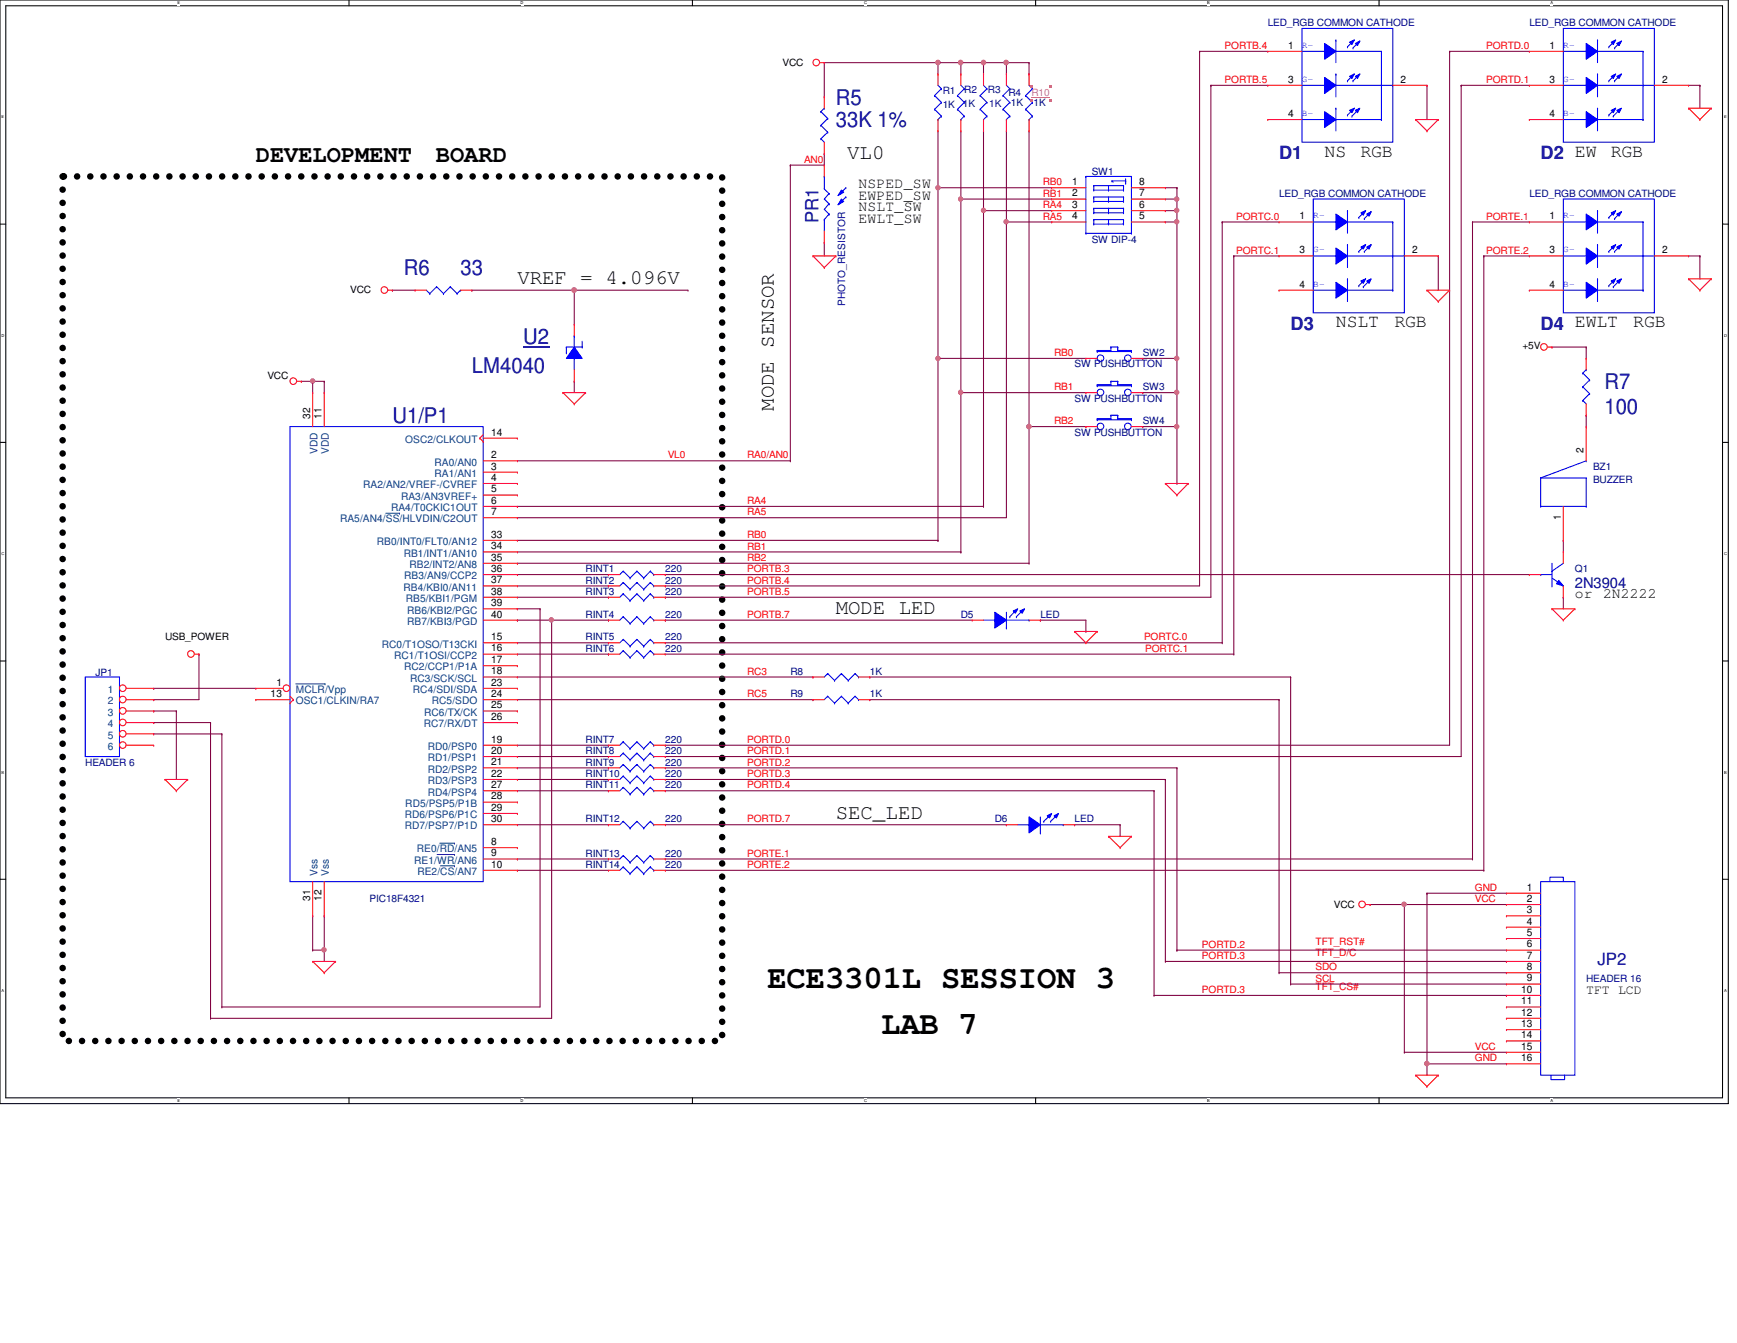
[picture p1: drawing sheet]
<svg xmlns="http://www.w3.org/2000/svg" width="279mm" height="216mm" viewBox="0 0 279 216" stroke-linecap="round" stroke-linejoin="round" font-family="sans-serif">
<defs><g id="words">
<g font-size="5.2">
<text x="123.4" y="158.9">ECE3301L SESSION 3</text>
<text x="141.7" y="166.2">LAB 7</text>
</g>
<g font-size="3.8">
<text x="41.1" y="26.1">DEVELOPMENT</text>
<text x="70.1" y="26.1">BOARD</text>
</g>
<g font-size="3.5" fill="#000080">
<text x="134.5" y="16.8">R5</text>
<text x="134.5" y="20.5">33K 1%</text>
<text x="64.9" y="44.2">R6</text>
<text x="74.1" y="44.2">33</text>
<text x="75.9" y="60">LM4040</text>
<text x="84.2" y="55.2">U2</text>
<text x="258.1" y="62.5">R7</text>
<text x="63.1" y="68">U1/P1</text>
<text x="258.1" y="66.5">100</text>
</g>
<g font-size="3.3">
<text x="136.3" y="25.5">VL0</text>
<text x="83.2" y="45.7">VREF = 4.096V</text>
<text x="124.5" y="66" transform="rotate(-90 124.5 66)">MODE SENSOR</text>
<text x="134.5" y="98.7">MODE LED</text>
<text x="134.5" y="131.6">SEC_LED</text>
</g>
<g font-size="2.9" fill="#000080">
<text x="205.7" y="25.6">D1</text>
<text x="247.8" y="25.6">D2 EW</text>
<text x="131.7" y="35.9" transform="rotate(-90 131.7 35.9)">PR1</text>
<text x="207.6" y="53">D3</text>
<text x="247.8" y="53">D4 EWLT</text>
</g>
<g font-size="2.9">
<text x="213.1" y="25.2">NS</text>
<text x="218.8" y="25.2">RGB</text>
<text x="259.1" y="25.2">RGB</text>
<text x="214.9" y="52.6">NSLT</text>
<text x="224.3" y="52.6">RGB</text>
<text x="262.7" y="52.6">RGB</text>
</g>
<text font-size="2.7" fill="#000080" x="257" y="155.2">JP2</text>
<g font-size="2.4">
<text x="138.1" y="33.9">NSLT_SW</text>
<text x="138.1" y="35.8">EWLT_SW</text>
<text x="138.1" y="30.3">NSPED_SW</text>
<text x="138.1" y="32.1">EWPED_SW</text>
<text x="253.3" y="96.1">or</text>
<text x="257.9" y="96.1">2N2222</text>
</g>
<text font-size="2.4" fill="#000080" x="253.3" y="94.6">2N3904</text>
<text font-size="2.1" x="255.1" y="159.9">TFT LCD</text>
<g font-size="1.7">
<text x="207.2" y="7.8">1</text>
<text x="249.3" y="7.8">1</text>
<text x="207.2" y="13.3">3</text>
<text x="225.3" y="13.3">2</text>
<text x="249.3" y="13.3">3</text>
<text x="267.4" y="13.3">2</text>
<text x="207.2" y="18.8">4</text>
<text x="249.3" y="18.8">4</text>
<text x="172.5" y="29.8">1</text>
<text x="183.3" y="29.8">8</text>
<text x="172.5" y="31.6">2</text>
<text x="172.5" y="33.4">3</text>
<text x="172.5" y="35.3">4</text>
<text x="183.3" y="31.6">7</text>
<text x="183.3" y="33.4">6</text>
<text x="183.3" y="35.3">5</text>
<text x="209" y="35.3">1</text>
<text x="249.3" y="35.3">1</text>
<text x="209" y="40.7">3</text>
<text x="227.2" y="40.7">2</text>
<text x="249.3" y="40.7">3</text>
<text x="267.4" y="40.7">2</text>
<text x="209" y="46.2">4</text>
<text x="249.3" y="46.2">4</text>
<text x="49.9" y="67.3" transform="rotate(-90 49.9 67.3)">32</text>
<text x="51.7" y="67.3" transform="rotate(-90 51.7 67.3)">11</text>
<text x="79" y="70">14</text>
<text x="79" y="73.7">2</text>
<text x="79" y="75.5">3</text>
<text x="79" y="77.3">4</text>
<text x="254.7" y="72.8" transform="rotate(-90 254.7 72.8)">2</text>
<text x="79" y="79.2">5</text>
<text x="79" y="81">6</text>
<text x="79" y="82.8">7</text>
<text x="251" y="83.6" transform="rotate(-90 251 83.6)">1</text>
<text x="79" y="86.4">33</text>
<text x="79" y="88.3">34</text>
<text x="79" y="90.1">35</text>
<text x="79" y="91.9">36</text>
<text x="79" y="93.8">37</text>
<text x="79" y="95.6">38</text>
<text x="79" y="97.5">39</text>
<text x="79" y="99.3">40</text>
<text x="79" y="106.6">17</text>
<text x="79" y="104.7">16</text>
<text x="79" y="102.9">15</text>
<text x="43.5" y="112.1">13</text>
<text x="44.4" y="110.2">1</text>
<text x="79" y="113.9">25</text>
<text x="79" y="112.1">24</text>
<text x="79" y="110.2">23</text>
<text x="79" y="108.4">18</text>
<text x="79" y="119.4">19</text>
<text x="79" y="115.7">26</text>
<text x="79" y="121.2">20</text>
<text x="79" y="123">21</text>
<text x="79" y="124.9">22</text>
<text x="79" y="126.7">27</text>
<text x="79" y="128.5">28</text>
<text x="79" y="130.3">29</text>
<text x="79" y="135.8">8</text>
<text x="79" y="137.7">9</text>
<text x="79" y="132.2">30</text>
<text x="79" y="139.5">10</text>
<text x="245.6" y="143.2">1</text>
<text x="49.9" y="144.8" transform="rotate(-90 49.9 144.8)">31</text>
<text x="51.7" y="144.8" transform="rotate(-90 51.7 144.8)">12</text>
<text x="245.6" y="145">2</text>
<text x="245.6" y="146.8">3</text>
<text x="245.6" y="148.6">4</text>
<text x="245.6" y="150.5">5</text>
<text x="245.6" y="152.3">6</text>
<text x="245.6" y="154.1">7</text>
<text x="245.6" y="156">8</text>
<text x="244.7" y="159.6">10</text>
<text x="244.7" y="161.5">11</text>
<text x="245.6" y="157.8">9</text>
<text x="244.7" y="163.3">12</text>
<text x="244.7" y="165.1">13</text>
<text x="244.7" y="166.9">14</text>
<text x="244.7" y="168.7">15</text>
<text x="244.7" y="170.6">16</text>
</g>
<g font-size="1.7" fill="#004080">
<text x="65.2" y="71.2">OSC2/CLKOUT</text>
<text x="51.1" y="73" transform="rotate(-90 51.1 73)">VDD</text>
<text x="52.9" y="73" transform="rotate(-90 52.9 73)">VDD</text>
<text x="69.9" y="74.8">RA0/AN0</text>
<text x="69.9" y="76.7">RA1/AN1</text>
<text x="54.7" y="84">RA5/AN4/SS/HLVDIN/C2OUT</text>
<text x="58.4" y="78.5">RA2/AN2/VREF-/CVREF</text>
<text x="62.9" y="82.2">RA4/T0CKIC1OUT</text>
<text x="64.5" y="80.3">RA3/AN3VREF+</text>
<text x="60.6" y="87.6">RB0/INT0/FLT0/AN12</text>
<text x="64.9" y="89.5">RB1/INT1/AN10</text>
<text x="64.9" y="95">RB4/KBI0/AN11</text>
<text x="65" y="93.1">RB3/AN9/CCP2</text>
<text x="65.9" y="91.3">RB2/INT2/AN8</text>
<text x="65.3" y="96.8">RB5/KBI1/PGM</text>
<text x="65.5" y="98.6">RB6/KBI2/PGC</text>
<text x="65.5" y="100.5">RB7/KBI3/PGD</text>
<text x="61.4" y="104.1">RC0/T1OSO/T13CKI</text>
<text x="63.4" y="105.9">RC1/T1OSI/CCP2</text>
<text x="65" y="107.8">RC2/CCP1/P1A</text>
<text x="17.4" y="111.4">1</text>
<text x="17.4" y="113.2">2</text>
<text x="47.6" y="111.4">MCLR/Vpp</text>
<text x="47.6" y="113.2">OSC1/CLKIN/RA7</text>
<text x="66" y="109.6">RC3/SCK/SCL</text>
<text x="66.4" y="111.4">RC4/SDI/SDA</text>
<text x="69.5" y="113.2">RC5/SDO</text>
<text x="17.4" y="115.1">3</text>
<text x="17.4" y="116.9">4</text>
<text x="17.4" y="118.7">5</text>
<text x="68.2" y="116.9">RC7/RX/DT</text>
<text x="68.2" y="115.1">RC6/TX/CK</text>
<text x="17.4" y="120.6">6</text>
<text x="68.8" y="120.6">RD0/PSP0</text>
<text x="68.8" y="122.4">RD1/PSP1</text>
<text x="68.8" y="124.2">RD2/PSP2</text>
<text x="65.1" y="131.5">RD6/PSP6/P1C</text>
<text x="65.2" y="129.7">RD5/PSP5/P1B</text>
<text x="68.8" y="126.1">RD3/PSP3</text>
<text x="68.8" y="127.9">RD4/PSP4</text>
<text x="65.1" y="133.3">RD7/PSP7/P1D</text>
<text x="67.1" y="137">RE0/RD/AN5</text>
<text x="51.1" y="140.8" transform="rotate(-90 51.1 140.8)">Vss</text>
<text x="52.9" y="140.8" transform="rotate(-90 52.9 140.8)">Vss</text>
<text x="66.6" y="138.9">RE1/WR/AN6</text>
<text x="67.1" y="140.7">RE2/CS/AN7</text>
</g>
<g font-size="1.6" fill="#000080">
<text x="203.9" y="4.2">LED_RGB COMMON CATHODE</text>
<text x="246" y="4.2">LED_RGB COMMON CATHODE</text>
<text x="151.6" y="15.2">R1</text>
<text x="151.6" y="17.4">1K</text>
<text x="154.9" y="17.2">1K</text>
<text x="155.1" y="15">R2</text>
<text x="158.9" y="15">R3</text>
<text x="159.1" y="17.2">1K</text>
<text x="162.2" y="15.4">R4</text>
<text x="162.6" y="17">1K</text>
<text x="166.2" y="17">1K</text>
<text x="175.6" y="28.2">SW1</text>
<text x="205.7" y="31.6">LED_RGB COMMON CATHODE</text>
<text x="246" y="31.6">LED_RGB COMMON CATHODE</text>
<text x="175.6" y="39.1">SW DIP-4</text>
<text x="135.9" y="49.2" transform="rotate(-90 135.9 49.2)">PHOTO_RESISTOR</text>
<text x="172.8" y="59.1">SW PUSHBUTTON</text>
<text x="183.8" y="57.2">SW2</text>
<text x="172.8" y="64.6">SW PUSHBUTTON</text>
<text x="183.8" y="62.7">SW3</text>
<text x="172.8" y="70">SW PUSHBUTTON</text>
<text x="183.8" y="68.2">SW4</text>
<text x="256.2" y="75.5">BZ1</text>
<text x="256.2" y="77.7">BUZZER</text>
<text x="94.2" y="93.8">RINT2</text>
<text x="94.2" y="95.6">RINT3</text>
<text x="94.2" y="92">RINT1</text>
<text x="107" y="93.8">220</text>
<text x="107" y="95.6">220</text>
<text x="107" y="92">220</text>
<text x="253.3" y="92">Q1</text>
<text x="94.2" y="99.3">RINT4</text>
<text x="107" y="99.3">220</text>
<text x="154.6" y="99.3">D5</text>
<text x="167.3" y="99.3">LED</text>
<text x="94.2" y="103">RINT5</text>
<text x="94.2" y="104.8">RINT6</text>
<text x="107" y="103">220</text>
<text x="107" y="104.8">220</text>
<text x="15.4" y="108.6">JP1</text>
<text x="127.1" y="108.5">R8</text>
<text x="127.1" y="112.1">R9</text>
<text x="139.9" y="108.5">1K</text>
<text x="139.9" y="112.1">1K</text>
<text x="94.2" y="119.4">RINT7</text>
<text x="107" y="119.4">220</text>
<text x="13.7" y="123.1">HEADER 6</text>
<text x="94.2" y="123.1">RINT9</text>
<text x="94.2" y="121.2">RINT8</text>
<text x="94.2" y="124.9">RINT10</text>
<text x="107" y="124.9">220</text>
<text x="107" y="123.1">220</text>
<text x="107" y="121.2">220</text>
<text x="94.2" y="126.7">RINT11</text>
<text x="107" y="126.7">220</text>
<text x="94.2" y="137.7">RINT13</text>
<text x="94.2" y="132.2">RINT12</text>
<text x="107" y="137.7">220</text>
<text x="107" y="132.2">220</text>
<text x="160" y="132.2">D6</text>
<text x="172.8" y="132.2">LED</text>
<text x="94.2" y="139.5">RINT14</text>
<text x="107" y="139.5">220</text>
<text x="59.4" y="145">PIC18F4321</text>
<text x="255.1" y="157.8">HEADER 16</text>
</g>
<g font-size="1.6">
<text x="125.9" y="10.6">VCC</text>
<text x="56.3" y="47.2">VCC</text>
<text x="244.9" y="56.1">+5V</text>
<text x="43" y="60.9">VCC</text>
<text x="26.5" y="103">USB_POWER</text>
<text x="214.5" y="145.9">VCC</text>
</g>
<g font-size="1.6" fill="#f00">
<text x="197" y="7.9">PORTB.4</text>
<text x="239.1" y="7.9">PORTD.0</text>
<text x="197" y="13.3">PORTB.5</text>
<text x="239.1" y="13.3">PORTD.1</text>
<text x="129.3" y="26.2">AN0</text>
<text x="167.7" y="29.8">RB0</text>
<text x="167.7" y="33.5">RA4</text>
<text x="167.7" y="31.6">RB1</text>
<text x="167.7" y="35.3">RA5</text>
<text x="198.8" y="35.3">PORTC.0</text>
<text x="239.1" y="35.3">PORTE.1</text>
<text x="198.8" y="40.8">PORTC.1</text>
<text x="239.1" y="40.8">PORTE.2</text>
<text x="169.5" y="57.2">RB0</text>
<text x="169.5" y="62.7">RB1</text>
<text x="169.5" y="68.2">RB2</text>
<text x="107.4" y="73.7">VL0</text>
<text x="120.2" y="73.7">RA0/AN0</text>
<text x="120.2" y="81">RA4</text>
<text x="120.2" y="82.8">RA5</text>
<text x="120.2" y="86.5">RB0</text>
<text x="120.2" y="88.3">RB1</text>
<text x="120.2" y="93.8">PORTB.4</text>
<text x="120.2" y="95.6">PORTB.5</text>
<text x="120.2" y="92">PORTB.3</text>
<text x="120.2" y="90.2">RB2</text>
<text x="120.2" y="99.3">PORTB.7</text>
<text x="184" y="103">PORTC.0</text>
<text x="184.2" y="104.8">PORTC.1</text>
<text x="120.2" y="108.5">RC3</text>
<text x="120.2" y="112.1">RC5</text>
<text x="120.2" y="119.4">PORTD.0</text>
<text x="120.2" y="121.2">PORTD.1</text>
<text x="120.2" y="123.1">PORTD.2</text>
<text x="120.2" y="124.9">PORTD.3</text>
<text x="120.2" y="126.7">PORTD.4</text>
<text x="120.2" y="137.7">PORTE.1</text>
<text x="120.2" y="132.2">PORTD.7</text>
<text x="120.2" y="139.5">PORTE.2</text>
<text x="237.2" y="143.2">GND</text>
<text x="237.2" y="145">VCC</text>
<text x="193.3" y="154.2">PORTD.3</text>
<text x="193.3" y="152.4">PORTD.2</text>
<text x="211.6" y="153.8">TFT_D/C</text>
<text x="211.6" y="151.9">TFT_RST#</text>
<text x="211.6" y="156">SDO</text>
<text x="193.3" y="159.6">PORTD.3</text>
<text x="211.6" y="159.2">TFT_CS#</text>
<text x="211.6" y="157.8">SCL</text>
<text x="237.2" y="168.8">VCC</text>
<text x="237.2" y="170.6">GND</text>
</g>
<text font-size="1.6" fill="#f0f" x="165.9" y="15.4">R10</text>
<g font-size="1.5" fill="#00f">
<text x="209.4" y="7.7">R-</text>
<text x="251.5" y="7.7">R-</text>
<text x="209.4" y="13.1">G-</text>
<text x="251.5" y="13.1">G-</text>
<text x="209.4" y="18.6">B-</text>
<text x="251.5" y="18.6">B-</text>
<text x="211.2" y="35.1">R-</text>
<text x="251.5" y="35.1">R-</text>
<text x="211.2" y="40.6">G-</text>
<text x="251.5" y="40.6">G-</text>
<text x="211.2" y="46.1">B-</text>
<text x="251.5" y="46.1">B-</text>
</g>
<g font-size=".6">
<text x="28.5" y=".7">E</text>
<text x="83.7" y=".7">D</text>
<text x="139" y=".7">C</text>
<text x="194.2" y=".7">B</text>
<text x="249.4" y=".7">A</text>
<text x=".3" y="19">E</text>
<text x="277.3" y="19">E</text>
<text x=".3" y="54.1">D</text>
<text x="277.3" y="54.1">D</text>
<text x=".3" y="89.2">C</text>
<text x="277.3" y="89.2">C</text>
<text x=".3" y="124.4">B</text>
<text x="277.3" y="124.4">B</text>
<text x=".3" y="159.5">A</text>
<text x="277.3" y="159.5">A</text>
<text x="28.5" y="177.2">E</text>
<text x="83.7" y="177.2">D</text>
<text x="139" y="177.2">C</text>
<text x="194.2" y="177.2">B</text>
<text x="249.4" y="177.2">A</text>
</g>
</g></defs>
<path d="M0 0h278v177.4h-278zM.9 .9h276.2v175.6h-276.2z" fill="none" stroke="#000" stroke-width=".17"/>
<g fill="#fff">
<path d="M28.5 .1h.5v.7h-.5z"/>
<path d="M28.5 176.6h.5v.7h-.5z"/>
</g>
<path d="M56.1 0v.9M56.1 176.5v.9" fill="none" stroke="#000" stroke-width=".17"/>
<g fill="#fff">
<path d="M83.7 .1h.5v.7h-.5z"/>
<path d="M83.7 176.6h.5v.7h-.5z"/>
</g>
<path d="M111.4 0v.9M111.4 176.5v.9" fill="none" stroke="#000" stroke-width=".17"/>
<g fill="#fff">
<path d="M139 .1h.4v.7h-.4z"/>
<path d="M139 176.6h.4v.7h-.4z"/>
</g>
<path d="M166.6 0v.9M166.6 176.5v.9" fill="none" stroke="#000" stroke-width=".17"/>
<g fill="#fff">
<path d="M194.2 .1h.4v.7h-.4z"/>
<path d="M194.2 176.6h.4v.7h-.4z"/>
</g>
<path d="M221.8 0v.9M221.8 176.5v.9" fill="none" stroke="#000" stroke-width=".17"/>
<g fill="#fff">
<path d="M249.4 .1h.4v.7h-.4z"/>
<path d="M249.4 176.6h.4v.7h-.4z"/>
<path d="M.3 18.5h.4v.7h-.4z"/>
<path d="M277.3 18.5h.4v.7h-.4z"/>
<path d="M.3 53.6h.4v.7h-.4z"/>
<path d="M277.3 53.6h.5v.7h-.5z"/>
</g>
<path d="M0 36h.9M277.1 36h.9" fill="none" stroke="#000" stroke-width=".17"/>
<g fill="#fff">
<path d="M.3 88.6h.4v.8h-.4z"/>
<path d="M277.3 88.6h.5v.8h-.5z"/>
</g>
<path d="M0 71.1h.9M277.1 71.1h.9" fill="none" stroke="#000" stroke-width=".17"/>
<g fill="#fff">
<path d="M.3 123.8h.4v.7h-.4z"/>
<path d="M277.3 123.8h.4v.7h-.4z"/>
</g>
<path d="M0 106.3h.9M277.1 106.3h.9" fill="none" stroke="#000" stroke-width=".17"/>
<g fill="#fff">
<path d="M.3 158.9h.3v.7h-.3z"/>
<path d="M277.3 158.9h.4v.7h-.4z"/>
</g>
<path d="M0 141.4h.9M277.1 141.4h.9" fill="none" stroke="#000" stroke-width=".17"/>
<path d="M10.1 28.4h106.1v138.9h-106.1z" fill="none" stroke="#000" stroke-width="1.1" stroke-dasharray="0 2.1"/>
<path d="M187.5 32h1.8M189.3 32h.1" fill="none" stroke="#800040" stroke-width=".17"/>
<circle cx="189.3" cy="32" r=".34" fill="#f0f"/>
<circle cx="189.3" cy="32" r=".34" fill="none" stroke="#f0f" stroke-width=".17"/>
<path d="M187.5 30.2h1.8M189.3 30.2h.1M189.3 32h.1M189.3 30.2v3.7" fill="none" stroke="#800040" stroke-width=".17"/>
<circle cx="189.3" cy="33.8" r=".34" fill="#f0f"/>
<circle cx="189.3" cy="33.8" r=".34" fill="none" stroke="#f0f" stroke-width=".17"/>
<g fill="none" stroke="#800040" stroke-width=".17">
<path d="M187.5 33.9h1.8M187.5 35.7h1.8M189.3 33.9h.1M189.3 35.7h.1M189.3 33.9v1.8M48.5 61.3h.1M48.5 61.3h3.7M50.3 61.3h.1M180.2 132.6h.1M180.2 132.6v1.9M50.3 152.7h.1M50.3 152.7h1.9"/>
<path d="M52.2 152.7h.1M52.2 152.7v1.9"/>
</g>
<circle cx="50.3" cy="61.3" r=".34" fill="#f0f"/>
<circle cx="50.3" cy="61.3" r=".34" fill="none" stroke="#f0f" stroke-width=".17"/>
<path d="M52.2 147.2h.1M52.2 147.2v5.5" fill="none" stroke="#800040" stroke-width=".17"/>
<circle cx="52.1" cy="152.7" r=".34" fill="#f0f"/>
<circle cx="52.1" cy="152.7" r=".34" fill="none" stroke="#f0f" stroke-width=".17"/>
<path d="M52.2 61.3h.1M52.2 61.3v1.8M83.2 99.7h.1M83.2 99.7h5.5M88.7 99.7h.1M88.7 99.7v64M33.9 116.2h.1M33.9 116.2v47.5M35.7 118h.1M35.7 118v43.9" fill="none" stroke="#800040" stroke-width=".17"/>
<circle cx="88.7" cy="99.6" r=".34" fill="#f0f"/>
<circle cx="88.7" cy="99.6" r=".34" fill="none" stroke="#f0f" stroke-width=".17"/>
<g fill="none" stroke="#800040" stroke-width=".17">
<path d="M233.2 8.3h.1M233.2 8.3h12.8M63.1 46.7h.1M63.1 46.7h3.7M75.9 46.7h.1M75.9 46.7h34.8M92.4 46.7h.1M92.4 46.7v5.5M110.7 46.7h.1M50.3 61.3h.1M50.3 61.3v1.8M92.4 61.3h.1"/>
<path d="M92.4 61.3v1.8M83.2 97.9h.1M83.2 81.4h.1M83.2 97.9h3.7M83.2 81.4h75M86.9 97.9h.1M86.9 97.9v64h-51.2M107 94.2h.1M107 94.2h86M24.7 112.5h.1M24.7 118h.1M24.7 116.2h.1"/>
<path d="M24.7 110.7h.1M24.7 114.3h.1M24.7 118h11M24.7 116.2h9.2M24.7 110.7h16.4M24.7 114.3h3.7M28.4 114.3h.1M28.4 114.3v11M32 105.2h.1M32 105.2v7.3h-7.3M83.2 112.5h47.6M83.2 119.8h14.7"/>
<path d="M83.2 103.3h14.7M83.2 105.2h14.7M83.2 108.8h47.6M97.9 119.8h.1M97.9 103.3h.1M97.9 105.2h.1M107 103.3h89.6M130.8 108.8h.1M130.8 112.5h.1M196.6 103.3h.1M83.2 121.6h14.7M83.2 123.4h14.7"/>
<path d="M83.2 125.3h14.7M83.2 127.1h14.7M97.9 121.6h.1M97.9 123.4h.1M97.9 125.3h.1M97.9 127.1h.1M50.3 147.2h.1M50.3 147.2v5.5M33.9 163.7h.1M33.9 163.7h54.8M35.7 161.9h.1"/>
</g>
<circle cx="92.3" cy="46.6" r=".37" fill="#f0f"/>
<circle cx="92.3" cy="46.6" r=".37" fill="none" stroke="#f0f" stroke-width=".17"/>
<g fill="none" stroke="#800040" stroke-width=".17">
<path d="M150.9 10.1h.1M150.9 10.1v1.8M154.6 10.1h.1M154.6 10.1v1.8M154.6 10.1h3.6M193 8.3h.1M193 8.3h10.9M193 8.3v85.9M194.8 13.7h.1M194.8 13.7h9.1M229.5 13.7h.1M229.5 13.7v5.5"/>
<path d="M271.6 13.7h1.8M273.4 13.7h.1M127.1 26.5h.1M127.1 26.5v47.6M132.6 24.7h.1M132.6 39h.1M132.6 24.7v1.8h-5.5M132.6 39v2.1M161.9 35.7h.1M161.9 21v14.7M196.6 35.7h.1M196.6 35.7h9.1"/>
<path d="M198.5 41.1h.1M198.5 41.1h7.2M231.4 41.1h.1M231.4 41.1v5.6M255.1 55.8h.1M255.1 55.8v1.8M271.6 41.1h1.8M273.4 41.1h.1M273.4 41.1v3.7M83.2 74.1h43.9M127.1 74.1h.1M255.1 66.8h.1"/>
<path d="M255.1 66.8v1.8M107 96h.1M107 96h87.8M83.2 138.1h.1M83.2 138.1h14.7M83.2 132.6h14.7M97.9 132.6h.1M107 138.1h129.9M107 139.9h131.7M107 132.6h54.9M161.9 132.6h.1M236.9 138.1h.1"/>
<path d="M238.7 139.9h.1"/>
</g>
<circle cx="158.2" cy="10" r=".35" fill="#f0f"/>
<circle cx="158.2" cy="10" r=".35" fill="none" stroke="#f0f" stroke-width=".17"/>
<circle cx="154.5" cy="10" r=".35" fill="#f0f"/>
<circle cx="154.5" cy="10" r=".35" fill="none" stroke="#f0f" stroke-width=".17"/>
<g fill="none" stroke="#800040" stroke-width=".17">
<path d="M132.6 10.1h18.3M150.9 10.1h.1M158.2 10.1h.1M158.2 10.1v1.8M158.2 10.1h3.7M161.9 10.1h.1M161.9 10.1v1.8M150.9 30.2h.1M150.9 21v9.2M154.6 32h.1M154.6 21v11M158.2 33.9h.1"/>
<path d="M158.2 21v12.9"/>
</g>
<circle cx="150.9" cy="10" r=".35" fill="#f0f"/>
<circle cx="150.9" cy="10" r=".35" fill="none" stroke="#f0f" stroke-width=".17"/>
<path d="M150.9 10.1h.1M150.9 10.1h3.7M150.9 30.2h.1M150.9 30.2h18.3M154.6 32h.1M154.6 32h14.6M158.2 33.9h.1M158.2 33.9h11M189.3 35.7v21.9M189.3 57.6h.1" fill="none" stroke="#800040" stroke-width=".17"/>
<circle cx="189.3" cy="35.6" r=".34" fill="#f0f"/>
<circle cx="189.3" cy="35.6" r=".34" fill="none" stroke="#f0f" stroke-width=".17"/>
<circle cx="189.3" cy="57.6" r=".34" fill="#f0f"/>
<circle cx="189.3" cy="57.6" r=".34" fill="none" stroke="#f0f" stroke-width=".17"/>
<g fill="none" stroke="#800040" stroke-width=".17">
<path d="M132.6 15.6h.1M132.6 10.1v5.5M194.8 13.7h.1M194.8 13.7v82.3M233.2 8.3h.1M233.2 8.3v111.5h-126.2M235 13.7h.1M235 13.7v107.9h-128M235 13.7h11M273.4 13.7h.1M273.4 13.7v3.7M150.9 30.2v27.4"/>
<path d="M161.9 35.7h.1M161.9 35.7h7.3M196.6 35.7h.1M196.6 35.7v67.6M236.9 35.7h.1M236.9 35.7h9.1M236.9 35.7v102.4M150.9 57.6h.1M198.5 41.1h.1M198.5 41.1v64.1M238.7 41.1h.1M238.7 41.1v98.8"/>
<path d="M238.7 41.1h7.3M249.6 55.8h.1M249.6 55.8h5.5M83.2 96h14.7M83.2 86.9h67.7M83.2 88.7h71.4M88.7 99.7h9.2M97.9 96h.1M97.9 99.7h.1M107 92.4h.1M107 92.4h139M150.9 86.9h.1"/>
<path d="M154.6 88.7h.1M251.5 86.9h.1M251.5 96h.1M251.5 86.9v1.8M251.5 96v1.9M107 119.8h.1M107 105.2h91.5M198.5 105.2h.1M83.2 139.9h.1M83.2 139.9h14.7M107 121.6h.1M172.8 132.6h.1"/>
<path d="M172.8 132.6h7.4"/>
</g>
<circle cx="150.9" cy="30.2" r=".34" fill="#f0f"/>
<circle cx="150.9" cy="30.2" r=".34" fill="none" stroke="#f0f" stroke-width=".17"/>
<circle cx="150.9" cy="57.6" r=".34" fill="#f0f"/>
<circle cx="150.9" cy="57.6" r=".34" fill="none" stroke="#f0f" stroke-width=".17"/>
<path d="M154.6 32v31.1M154.6 63.1h.1" fill="none" stroke="#800040" stroke-width=".17"/>
<circle cx="154.5" cy="32" r=".34" fill="#f0f"/>
<circle cx="154.5" cy="32" r=".34" fill="none" stroke="#f0f" stroke-width=".17"/>
<circle cx="154.5" cy="63.1" r=".34" fill="#f0f"/>
<circle cx="154.5" cy="63.1" r=".34" fill="none" stroke="#f0f" stroke-width=".17"/>
<path d="M158.2 33.9v47.5M158.2 81.4h.1" fill="none" stroke="#800040" stroke-width=".17"/>
<circle cx="158.2" cy="33.8" r=".34" fill="#f0f"/>
<circle cx="158.2" cy="33.8" r=".34" fill="none" stroke="#f0f" stroke-width=".17"/>
<path d="M161.9 35.7h.1M161.9 35.7v47.5h-78.7M83.2 83.2h.1" fill="none" stroke="#800040" stroke-width=".17"/>
<circle cx="161.8" cy="35.6" r=".34" fill="#f0f"/>
<circle cx="161.8" cy="35.6" r=".34" fill="none" stroke="#f0f" stroke-width=".17"/>
<g fill="none" stroke="#800040" stroke-width=".17">
<path d="M83.2 92.4h14.7M83.2 94.2h14.7M97.9 92.4h.1M97.9 94.2h.1M107 99.7h.1M107 99.7h49.4M167.3 99.7h.1M167.3 99.7h7.4v1.8M174.7 101.5h.1M187.5 154.6h54.8M189.3 152.7h.1M189.3 152.7h53"/>
<path d="M220.4 145.4h.1M220.4 145.4h21.9M225.9 145.4h.1M225.9 145.4v23.8M242.3 154.6h.1M185.6 160h56.7M225.9 169.2h.1M225.9 169.2h16.4M229.5 171h.1M229.5 171h12.8M242.3 160h.1"/>
</g>
<circle cx="225.8" cy="145.4" r=".34" fill="#f0f"/>
<circle cx="225.8" cy="145.4" r=".34" fill="none" stroke="#f0f" stroke-width=".17"/>
<path d="M229.5 143.6h.1M229.5 143.6h12.8M229.5 143.6v27.4" fill="none" stroke="#800040" stroke-width=".17"/>
<circle cx="229.5" cy="171" r=".36" fill="#f0f"/>
<circle cx="229.5" cy="171" r=".36" fill="none" stroke="#f0f" stroke-width=".17"/>
<g fill="none" stroke="#800040" stroke-width=".17">
<path d="M161.9 10.1h3.6M165.5 11.9h.1M165.5 10.1h.1M165.5 10.1v1.8M139.9 108.8h.1M139.9 112.5h.1M139.9 108.8h67.7M139.9 112.5h65.8M205.7 112.5h.1M205.7 112.5v43.9M207.6 108.8h.1M207.6 108.8v49.4"/>
<path d="M107 123.4h82.3M107 125.3h80.5M107 127.1h78.6M185.6 127.1h.1M185.6 127.1v32.9M187.5 125.3h.1M187.5 125.3v29.3M189.3 123.4h.1M189.3 123.4v29.3M187.5 154.6h.1M189.3 152.7h.1M205.7 156.4h.1"/>
<path d="M205.7 156.4h36.6M207.6 158.2h.1M207.6 158.2h34.7M185.6 160h.1M229.5 171h.1M229.5 171v1.8"/>
</g>
<circle cx="161.8" cy="10" r=".35" fill="#f0f"/>
<circle cx="161.8" cy="10" r=".35" fill="none" stroke="#f0f" stroke-width=".17"/>
<g fill="none" stroke="#800040" stroke-width=".17">
<path d="M165.5 21v47.6M150.9 57.6h.1M150.9 57.6h23.8M183.8 57.6h.1M183.8 57.6h5.5v11h-5.5M154.6 63.1h.1M154.6 63.1h20.1M165.5 68.6h.1M183.8 63.1h.1M183.8 68.6h.1M183.8 63.1h5.5M189.3 63.1h.1"/>
<path d="M83.2 90.6h.1M83.2 90.6h82.3"/>
</g>
<circle cx="189.3" cy="68.6" r=".34" fill="#f0f"/>
<circle cx="189.3" cy="68.6" r=".34" fill="none" stroke="#f0f" stroke-width=".17"/>
<circle cx="189.3" cy="63.1" r=".34" fill="#f0f"/>
<circle cx="189.3" cy="63.1" r=".34" fill="none" stroke="#f0f" stroke-width=".17"/>
<path d="M174.7 68.6h.1M174.7 68.6h-9.2v22M189.3 77.7h.1M189.3 68.6v9.1M165.5 90.6h.1" fill="none" stroke="#800040" stroke-width=".17"/>
<circle cx="165.5" cy="68.6" r=".36" fill="#f0f"/>
<circle cx="165.5" cy="68.6" r=".36" fill="none" stroke="#f0f" stroke-width=".17"/>
<path d="M150.9 57.6v29.3M154.6 63.1v25.6M150.9 86.9h.1M154.6 88.7h.1" fill="none" stroke="#800040" stroke-width=".17"/>
<g fill="none" stroke="#f00" stroke-width=".17">
<path d="M131.9 10.1h.7M132.6 10.1h.1M227.7 19.2h.1M227.7 19.2h3.7M227.7 19.2l1.8 1.8M231.4 19.2h.1M231.4 19.2l-1.9 1.8M271.6 17.4h.1M271.6 17.4h3.7M271.6 17.4l1.8 1.8M273.4 19.2h.1M275.3 17.4h.1"/>
<path d="M275.3 17.4l-1.9 1.8M229.5 21h.1M62.4 46.7h.7M63.1 46.7h.1M130.8 41.1h.1M130.8 41.1h3.7M130.8 41.1l1.8 1.9M132.6 43h.1M134.5 41.1h.1M134.5 41.1l-1.9 1.9M229.5 46.7h.1M229.5 46.7h3.7"/>
<path d="M229.5 46.7l1.9 1.8M231.4 48.5h.1M233.2 46.7h.1M233.2 46.7l-1.8 1.8M248.9 55.8h.7M249.6 55.8h.1M271.6 44.8h.1M271.6 44.8h3.7M271.6 44.8l1.8 1.9M273.4 46.7h.1M275.3 44.8h.1M275.3 44.8l-1.9 1.9"/>
<path d="M47.8 61.3h.7M48.5 61.3h.1M90.6 63.1h.1M90.6 63.1h3.6M90.6 63.1l1.8 1.8M92.4 64.9h.1M94.2 63.1h.1M94.2 63.1l-1.8 1.8M187.5 77.7h.1M187.5 77.7h3.6M187.5 77.7l1.8 1.9M189.3 79.6h.1"/>
<path d="M191.1 77.7h.1M191.1 77.7l-1.8 1.9M249.6 97.9h.1M249.6 97.9h3.7M249.6 97.9l1.9 1.8M251.5 99.7h.1M253.3 97.9h.1M253.3 97.9l-1.8 1.8M31.3 105.2h.7M32 105.2h.1M172.8 101.5h.1M172.8 101.5h3.7"/>
<path d="M172.8 101.5l1.9 1.8M174.7 103.3h.1M176.5 101.5h.1M176.5 101.5l-1.8 1.8M26.5 125.3h.1M26.5 125.3h3.7M26.5 125.3l1.9 1.8M28.4 127.1h.1M30.2 125.3h.1M30.2 125.3l-1.8 1.8M178.3 134.5h.1M178.3 134.5h3.7"/>
<path d="M178.3 134.5l1.9 1.8M180.2 136.3h.1M182 134.5h.1M182 134.5l-1.8 1.8M50.3 154.6h.1M50.3 154.6h3.7M50.3 154.6l1.9 1.8M52.2 156.4h.1M54 154.6h.1M54 154.6l-1.8 1.8M219.7 145.4h.7M220.4 145.4h.1"/>
<path d="M227.7 172.8h.1M227.7 172.8h3.7M227.7 172.8l1.8 1.9M229.5 174.7h.1M231.4 172.8h.1M231.4 172.8l-1.9 1.9"/>
<circle cx="131.3" cy="10" r=".54"/>
<circle cx="61.8" cy="46.6" r=".54"/>
<circle cx="248.3" cy="55.8" r=".54"/>
<circle cx="47.2" cy="61.3" r=".54"/>
<circle cx="30.7" cy="105.1" r=".54"/>
<circle cx="219.1" cy="145.4" r=".54"/>
</g>
<path d="M214.9 34.4l1.8 1.3-1.8 1.3z" fill-rule="evenodd" fill="#00f"/>
<path d="M214.9 34.4l1.8 1.3-1.8 1.3z" fill="none" stroke="#00f" stroke-width=".17"/>
<path d="M218.9 34.2l.8-.3-.4 .7z" fill-rule="evenodd" fill="#00f"/>
<path d="M218.6 35h.1M218.9 34.2l.8-.3-.4 .7zM219.7 33.9l-1.1 1.1" fill="none" stroke="#00f" stroke-width=".17"/>
<path d="M219.8 34.4l.8-.4-.4 .8z" fill-rule="evenodd" fill="#00f"/>
<path d="M211.2 35.7h12.8M216.7 33.9h.1M216.7 33.9v3.6M219.8 34.4l.8-.4-.4 .8zM224 35.7h.1M218.6 45.9h.1M219.7 44.8l-1.1 1.1" fill="none" stroke="#00f" stroke-width=".17"/>
<path d="M214.9 39.9l1.8 1.2-1.8 1.4z" fill-rule="evenodd" fill="#00f"/>
<path d="M214.9 39.9l1.8 1.2-1.8 1.4z" fill="none" stroke="#00f" stroke-width=".17"/>
<path d="M214.9 45.4l1.8 1.3-1.8 1.2z" fill-rule="evenodd" fill="#00f"/>
<path d="M220.6 39.3l-1.1 1.1M211.2 41.1h12.8M211.2 46.7h12.8M214.9 45.4l1.8 1.3-1.8 1.2zM219.3 46.1h.1M219.5 40.4h.1M220.4 45l-1.1 1.1M224 41.1h.1M224 46.7h.1" fill="none" stroke="#00f" stroke-width=".17"/>
<path d="M218.9 39.7l.8-.4-.4 .7z" fill-rule="evenodd" fill="#00f"/>
<path d="M218.9 39.7l.8-.4-.4 .7z" fill="none" stroke="#00f" stroke-width=".17"/>
<path d="M219.8 39.7l.8-.4-.4 .7z" fill-rule="evenodd" fill="#00f"/>
<path d="M219.8 39.7l.8-.4-.4 .7z" fill="none" stroke="#00f" stroke-width=".17"/>
<path d="M218.9 45.2l.8-.4-.4 .8z" fill-rule="evenodd" fill="#00f"/>
<path d="M218.9 45.2l.8-.4-.4 .8z" fill="none" stroke="#00f" stroke-width=".17"/>
<path d="M219.8 45.2l.8-.4-.4 .8z" fill-rule="evenodd" fill="#00f"/>
<g fill="none" stroke="#00f" stroke-width=".17">
<path d="M211.2 32h14.7v18.3h-14.7zM216.7 39.3h.1M216.7 39.3v3.7M219.5 35.1h.1M219.7 39.3l-1.1 1.1M220.6 34l-1.1 1.1M224 35.7v11M216.7 44.8h.1M216.7 44.8v3.7M218.6 40.4h.1M219.8 45.2l.8-.4-.4 .8zM224 46.7h.1"/>
<path d="M224 41.1h1.9M225.9 41.1h.1M46.7 68.6h31v73.1h-31zM100.2 137.5h.1M100.2 137.5l-.5 .6M100.2 137.5l1.1 1.1M101.3 138.6h.1M102.4 137.5h.1M102.4 137.5l-1.1 1.1M102.4 137.5l1.1 1.1M103.5 138.6h.1M104.6 137.5h.1"/>
<path d="M104.6 137.5l-1.1 1.1M104.6 137.5l.6 .6M105.2 138.1h.1"/>
</g>
<path d="M205.7 35.7h.1M205.7 35.7h5.5M205.7 41.1h.1M205.7 46.7h.1M205.7 41.1h5.5M205.7 46.7h5.5M225.9 41.1h5.5M231.4 41.1h.1M97.9 138.1h.1M97.9 138.1h1.8M105.2 138.1h1.8M107 138.1h.1" fill="none" stroke="#f00" stroke-width=".17"/>
<circle cx="46.1" cy="110.6" r=".54" fill="#fff"/>
<g fill="none" stroke="#f00" stroke-width=".17">
<path d="M50.3 63.1h.1M50.3 63.1v5.5M52.2 63.1h.1M52.2 63.1v5.5M77.2 70.4h.1M77.2 70.4l.5 .6M77.7 71h.1M77.7 74.1h5.5M77.7 75.9h5.5M77.7 77.7h5.5M77.7 79.6h5.5M77.7 69.9l-.5 .5"/>
<path d="M77.7 70.4h5.5M83.2 74.1h.1M83.2 75.9h.1M83.2 77.7h.1M83.2 79.6h.1M83.2 70.4h.1M77.7 81.4h5.5M77.7 83.2h5.5M77.7 86.9h5.5M77.7 88.7h5.5M77.7 90.6h5.5M77.7 92.4h5.5"/>
<path d="M77.7 94.2h5.5M77.7 96h5.5M77.7 97.9h5.5M77.7 99.7h5.5M83.2 81.4h.1M83.2 83.2h.1M83.2 86.9h.1M83.2 88.7h.1M83.2 90.6h.1M83.2 92.4h.1M83.2 94.2h.1M83.2 96h.1"/>
<path d="M83.2 97.9h.1M83.2 99.7h.1M41.1 110.7h.1M41.1 112.5h.1M41.1 110.7h4.5M41.1 112.5h5.6M46.7 113h.1M46.7 111.9l.5 .6M47.2 112.5h.1M47.2 112.5l-.5 .5M77.7 110.7h5.5M77.7 112.5h5.5"/>
<path d="M77.7 119.8h5.5M77.7 116.2h5.5M77.7 114.3h5.5M77.7 108.8h5.5M77.7 107h5.5M77.7 105.2h5.5M77.7 103.3h5.5M83.2 119.8h.1M83.2 116.2h.1M83.2 114.3h.1M83.2 112.5h.1M83.2 110.7h.1"/>
<path d="M83.2 108.8h.1M83.2 107h.1M83.2 105.2h.1M83.2 103.3h.1M77.7 136.3h5.5M77.7 138.1h5.5M77.7 139.9h5.5M77.7 121.6h5.5M77.7 123.4h5.5M77.7 125.3h5.5M77.7 127.1h5.5M77.7 128.9h5.5"/>
<path d="M77.7 130.8h5.5M77.7 132.6h5.5M83.2 136.3h.1M83.2 138.1h.1M83.2 139.9h.1M83.2 121.6h.1M83.2 123.4h.1M83.2 125.3h.1M83.2 127.1h.1M83.2 128.9h.1M83.2 130.8h.1M83.2 132.6h.1"/>
<path d="M50.3 147.2h.1M50.3 141.7v5.5M52.2 147.2h.1M52.2 141.7v5.5"/>
<circle cx="46.1" cy="110.6" r=".54"/>
</g>
<path d="M62.1 82.5h2.2M64.3 82.5h.1M47.6 109.9h4.7M52.3 109.9h.1M70.3 137.4h2.8M70.7 135.6h2.4M70.8 139.2h2.3M73.1 135.6h.1M73.1 137.4h.1M73.1 139.2h.1" fill="none" stroke="#004080" stroke-width=".16"/>
<path d="M165 15.4h.1M165 17.6h.1M165 15.4l1.1 1.1M165 17.6l1.1 1.1M165.5 19.2h.1M165.5 13.7l.6 .6M166.1 14.3h.1M166.1 16.5h.1M166.1 18.7h.1M166.1 14.3l-1.1 1.1M166.1 16.5l-1.1 1.1M166.1 18.7l-.6 .5" fill="none" stroke="#00f" stroke-width=".17"/>
<path d="M165.9 15.6h2.9" fill="none" stroke="#f0f" stroke-width=".16"/>
<g fill="#f0f">
<path d="M165.7 13.8h.4v.3h-.4z"/>
<path d="M168.8 13.8h.4v.3h-.4z"/>
<path d="M168.8 16h.4v.3h-.4z"/>
<path d="M165.7 16h.4v.3h-.4z"/>
</g>
<g fill="none" stroke="#f00" stroke-width=".17">
<path d="M161.9 11.9h.1M161.9 11.9v1.8M161.9 19.2v1.8M165.5 11.9h.1M165.5 11.9v1.8M165.5 19.2v1.8M161.9 21h.1M165.5 21h.1M174.7 57.6h.1M174.7 57.6h1.8M182 57.6h1.8M183.8 57.6h.1"/>
<path d="M97.9 123.4h.1M97.9 132.6h.1M97.9 123.4h1.8M97.9 132.6h1.8M105.2 123.4h1.8M105.2 132.6h1.8M107 123.4h.1M107 132.6h.1"/>
</g>
<g fill="none" stroke="#00f" stroke-width=".17">
<path d="M161.3 15.4h.1M161.3 17.6h.1M161.3 15.4l1.1 1.1M161.3 17.6l1.1 1.1M161.9 19.2h.1M161.9 13.7l.5 .6M162.4 14.3h.1M162.4 16.5h.1M162.4 18.7h.1M162.4 14.3l-1.1 1.1M162.4 16.5l-1.1 1.1M162.4 18.7l-.5 .5"/>
<path d="M176.5 56.3h.1M176.5 56.5h.1M176.5 56.5h5.5M176.5 56.3h2.2M176.5 56.3v.2M178.7 55.8h.1M178.7 56.3h.1M178.7 55.8h1.1M178.7 55.8v.5M179.8 56.3h.1M179.8 55.8h.1M179.8 56.3h2.2"/>
<path d="M179.8 55.8v.5M182 56.5h.1M182 56.3h.1M182 56.3v.2M100.2 122.9h.1M100.2 132h.1M100.2 122.9l-.5 .5M100.2 122.9l1.1 1.1M100.2 132l-.5 .6M100.2 132l1.1 1.1M101.3 124h.1M101.3 133.1h.1"/>
<path d="M102.4 122.9h.1M102.4 132h.1M102.4 122.9l-1.1 1.1M102.4 122.9l1.1 1.1M102.4 132l-1.1 1.1M102.4 132l1.1 1.1M103.5 124h.1M103.5 133.1h.1M104.6 122.9h.1M104.6 132h.1M104.6 122.9l-1.1 1.1M104.6 122.9l.6 .5"/>
<path d="M104.6 132l-1.1 1.1M104.6 132l.6 .6M105.2 123.4h.1M105.2 132.6h.1M163.7 132.6h1.8M165.5 132.6h.1M167.3 133.9h.1M167.3 131.3v2.6M167.3 132.6h3.7M171 132.6h.1"/>
<circle cx="177" cy="57.6" r=".54"/>
<circle cx="181.4" cy="57.6" r=".54"/>
</g>
<path d="M165.5 131.3l1.8 1.3-1.8 1.3z" fill-rule="evenodd" fill="#00f"/>
<path d="M165.5 131.3l1.8 1.3-1.8 1.3z" fill="none" stroke="#00f" stroke-width=".17"/>
<path d="M169.5 131.1l.8-.3-.4 .7z" fill-rule="evenodd" fill="#00f"/>
<path d="M169.5 131.1l.8-.3-.4 .7z" fill="none" stroke="#00f" stroke-width=".17"/>
<path d="M168.4 131.1l.8-.3-.4 .7z" fill-rule="evenodd" fill="#00f"/>
<path d="M167.9 132h.1M168.4 131.1l.8-.3-.4 .7zM169 132h.1M169 131l-1.1 1M170.1 131l-1.1 1" fill="none" stroke="#00f" stroke-width=".17"/>
<path d="M161.9 132.6h.1M161.9 132.6h1.8M171 132.6h1.8M172.8 132.6h.1" fill="none" stroke="#f00" stroke-width=".17"/>
<path d="M255.1 7l1.9 1.3-1.9 1.2z" fill-rule="evenodd" fill="#00f"/>
<path d="M255.1 7l1.9 1.3-1.9 1.2z" fill="none" stroke="#00f" stroke-width=".17"/>
<path d="M259.2 6.8l.7-.4-.4 .8z" fill-rule="evenodd" fill="#00f"/>
<path d="M258.8 7.5h.1M259.2 6.8l.7-.4-.4 .8zM259.9 6.4l-1.1 1.1" fill="none" stroke="#00f" stroke-width=".17"/>
<path d="M260.1 7l.7-.4-.4 .7z" fill-rule="evenodd" fill="#00f"/>
<path d="M251.5 8.3h12.8M257 6.4h.1M257 6.4v3.7M258.8 18.5h.1M259.9 17.4l-1.1 1.1M260.1 7l.7-.4-.4 .7zM264.3 8.3h.1" fill="none" stroke="#00f" stroke-width=".17"/>
<path d="M255.1 12.4l1.9 1.3-1.9 1.3z" fill-rule="evenodd" fill="#00f"/>
<path d="M255.1 12.4l1.9 1.3-1.9 1.3z" fill="none" stroke="#00f" stroke-width=".17"/>
<path d="M255.1 17.9l1.9 1.3-1.9 1.3z" fill-rule="evenodd" fill="#00f"/>
<path d="M251.5 13.7h12.8M251.5 19.2h12.8M255.1 17.9l1.9 1.3-1.9 1.3zM259.5 18.7h.1M259.7 13h.1M260.6 17.6l-1.1 1.1M260.8 11.9l-1.1 1.1M264.3 13.7h.1M264.3 19.2h.1" fill="none" stroke="#00f" stroke-width=".17"/>
<path d="M259.2 12.3l.7-.4-.4 .7z" fill-rule="evenodd" fill="#00f"/>
<path d="M259.2 12.3l.7-.4-.4 .7z" fill="none" stroke="#00f" stroke-width=".17"/>
<path d="M260.1 12.3l.7-.4-.4 .7z" fill-rule="evenodd" fill="#00f"/>
<path d="M260.1 12.3l.7-.4-.4 .7z" fill="none" stroke="#00f" stroke-width=".17"/>
<path d="M259.2 17.7l.7-.3-.4 .7z" fill-rule="evenodd" fill="#00f"/>
<path d="M259.2 17.7l.7-.3-.4 .7z" fill="none" stroke="#00f" stroke-width=".17"/>
<path d="M260.1 17.7l.7-.3-.4 .7z" fill-rule="evenodd" fill="#00f"/>
<g fill="none" stroke="#00f" stroke-width=".17">
<path d="M132 17.9h.1M132 17.9l1.1 1.1M132.6 17.4h.1M132.6 17.4l-.6 .5M133.1 19h.1M133.1 19l-1.1 1.2M251.5 4.6h14.6v18.3h-14.6zM257 11.9h.1M257 17.4h.1M257 11.9v3.7M257 17.4v3.6M258.8 13h.1"/>
<path d="M259.7 7.7h.1M259.9 11.9l-1.1 1.1M260.1 17.7l.7-.3-.4 .7zM260.8 6.6l-1.1 1.1M264.3 19.2h.1M264.3 8.3v10.9M264.3 13.7h1.8M266.1 13.7h.1M132 22.3h.1M132 20.2h.1M132 22.3l.6 .6M132 20.2l1.1 1.1"/>
<path d="M133.1 21.3h.1M133.1 21.3l-1.1 1M174.7 37.5h.1M174.7 28.4h.1M174.7 28.4v9.1M174.7 37.5h7.3M174.7 28.4h7.3M175.9 30.6h.1M175.9 29.8h.1M175.9 32.4h.1M175.9 31.7h.1M175.9 34.2h.1"/>
<path d="M175.9 33.5h.1M175.9 36h.1M175.9 35.3h.1M175.9 29.8h4.8M175.9 30.6h4.8M175.9 29.8v.8M175.9 31.7v.7M175.9 33.5v.7M175.9 35.3v.7M175.9 31.7h4.8M175.9 32.4h4.8M175.9 33.5h4.8"/>
<path d="M175.9 34.2h4.8M175.9 35.3h4.8M175.9 36h4.8M178.3 30.6h.1M178.3 32.4h.1M178.3 34.2h.1M178.3 36h.1M178.3 29.8v.8M178.3 31.7v.7M178.3 33.5v.7M178.3 35.3v.7M178.9 29.1h.1"/>
<path d="M178.9 29.1l.2 .2M178.9 29.1h2.2M180.7 29.8h.1M180.7 30.6h.1M180.7 31.7h.1M180.7 32.4h.1M180.7 33.5h.1M180.7 34.2h.1M180.7 35.3h.1M180.7 36h.1M180.7 29.8v.8M180.7 31.7v.7"/>
<path d="M180.7 33.5v.7M180.7 35.3v.7M181.1 29.1h.1M181.1 29.5h.1M181.1 28.7v.8M182 37.5h.1M182 28.4h.1M182 28.4v9.1M247.8 92.4h.1M247.8 92.4h1.8M249.6 91.8h.1M249.6 94.2h.1"/>
<path d="M249.6 92.9l1.9 1.3M249.6 90.6v3.6M251.5 94.2h.1M251.5 90.6l-1.9 1.2"/>
</g>
<g fill="none" stroke="#f00" stroke-width=".17">
<path d="M132.6 15.6h.1M132.6 15.6v1.8M246 8.3h.1M246 13.7h.1M246 19.2h.1M246 8.3h5.5M246 13.7h5.5M246 19.2h5.5M266.1 13.7h5.5M271.6 13.7h.1M132.6 24.7h.1M132.6 22.9v1.8"/>
<path d="M169.2 30.2h.1M169.2 32h.1M169.2 33.9h.1M169.2 35.7h.1M169.2 30.2h5.5M169.2 32h5.5M169.2 33.9h5.5M169.2 35.7h5.5M182 30.2h5.5M182 32h5.5M182 33.9h5.5M182 35.7h5.5"/>
<path d="M187.5 30.2h.1M187.5 32h.1M187.5 33.9h.1M187.5 35.7h.1"/>
</g>
<path d="M250.7 93.3l.8 .9-1.1-.3z" fill="#00f"/>
<g fill="none" stroke="#00f" stroke-width=".17">
<path d="M132.6 35.3h.1M132.6 35.3v1.8M136.1 31.7h.1M136.1 30.2h.1M136.1 31.7l-1.1 1.1M136.1 30.2l-1.1 1.1M176.5 61.8h.1M176.5 62h.1M176.5 62h5.5M176.5 61.8h2.2M176.5 61.8v.2M178.7 61.3h.1"/>
<path d="M178.7 61.8h.1M178.7 61.3h1.1M178.7 61.3v.5M179.8 61.8h.1M179.8 61.3h.1M179.8 61.8h2.2M179.8 61.3v.5M182 62h.1M182 61.8h.1M182 61.8v.2M250.7 93.3l.8 .9-1.1-.3z"/>
<circle cx="177" cy="63.1" r=".54"/>
<circle cx="181.4" cy="63.1" r=".54"/>
</g>
<path d="M174.7 63.1h.1M174.7 63.1h1.8M182 63.1h1.8M183.8 63.1h.1M246 92.4h.1M246 92.4h1.8M251.5 88.7h.1M251.5 96h.1M251.5 88.7v1.9M251.5 94.2v1.8" fill="none" stroke="#f00" stroke-width=".17"/>
<path d="M135.3 30.6l.4 .3-.9 .6z" fill="#00f"/>
<path d="M135.3 30.6l.4 .3-.9 .6z" fill="none" stroke="#00f" stroke-width=".17"/>
<path d="M135.3 32l.4 .4-.9 .5z" fill="#00f"/>
<g fill="none" stroke="#00f" stroke-width=".17">
<path d="M154 15.4h.1M154 17.6h.1M154 15.4l1.1 1.1M154 17.6l1.1 1.1M154.6 19.2h.1M154.6 13.7l.5 .6M155.1 14.3h.1M155.1 16.5h.1M155.1 18.7h.1M155.1 14.3l-1.1 1.1M155.1 16.5l-1.1 1.1M155.1 18.7l-.5 .5"/>
<path d="M132.6 28.4h.1M132.6 28.4v2l.7 .7M133.3 34.4h.1M133.3 32.8h.1M133.3 31.1h.1M133.3 34.4l-.7 .9M133.3 32.8l-.7 .9 .7 .7M133.3 31.1l-.7 .9 .7 .8M135.3 32l.4 .4-.9 .5zM68.6 46.7l.5 .5M69.1 47.2h.1M70.2 46.1h.1"/>
<path d="M70.2 46.1l-1.1 1.1M70.2 46.1l1.1 1.1M71.3 47.2h.1M72.4 46.1h.1M72.4 46.1l-1.1 1.1M72.4 46.1l1.1 1.1M73.5 47.2h.1M74.1 46.7h.1M74.1 46.7l-.6 .5M91.1 55.8h.1M91.1 56.7h.1M91.1 55.8h2.5"/>
<path d="M91.1 55.8v.9M92.4 57.6h.1M92.4 54h.1M92.4 54v1.8M92.4 57.6v1.8M93.6 55.8h.1M93.6 54.9v.9M247.8 76.8h.1M247.8 76.8h7.3M247.8 76.8v4.6M255.1 76.8h.1M255.1 74.1h.1"/>
<path d="M255.1 76.8v4.6M255.1 74.1l-7.3 2.7M100.2 93.6h.1M100.2 93.6l-.5 .6M100.2 93.6l1.1 1.1M101.3 94.7h.1M102.4 93.6h.1M102.4 93.6l-1.1 1.1M102.4 93.6l1.1 1.1M103.5 94.7h.1M104.6 93.6h.1M104.6 93.6l-1.1 1.1"/>
<path d="M104.6 93.6l.6 .6M105.2 94.2h.1M247.8 81.4h.1M247.8 81.4h7.3M255.1 81.4h.1M100.2 119.3h.1M100.2 119.3l-.5 .5M100.2 119.3l1.1 1.1M102.4 119.3h.1M102.4 119.3l-1.1 1.1M102.4 119.3l1.1 1.1M104.6 119.3h.1"/>
<path d="M104.6 119.3l-1.1 1.1M104.6 119.3l.6 .5M105.2 119.8h.1M100.2 126.6h.1M100.2 121.1h.1M100.2 124.8h.1M100.2 126.6l-.5 .5M100.2 126.6l1.1 1.1M100.2 121.1l-.5 .5M100.2 121.1l1.1 1.1M100.2 124.8l-.5 .5M100.2 124.8l1.1 1.1"/>
<path d="M101.3 127.7h.1M101.3 120.4h.1M101.3 122.2h.1M101.3 125.9h.1M102.4 126.6h.1M102.4 121.1h.1M102.4 124.8h.1M102.4 126.6l-1.1 1.1M102.4 126.6l1.1 1.1M102.4 121.1l-1.1 1.1M102.4 121.1l1.1 1.1M102.4 124.8l-1.1 1.1"/>
<path d="M102.4 124.8l1.1 1.1M103.5 127.7h.1M103.5 120.4h.1M103.5 122.2h.1M103.5 125.9h.1M104.6 126.6h.1M104.6 121.1h.1M104.6 124.8h.1M104.6 126.6l-1.1 1.1M104.6 126.6l.6 .5M104.6 121.1l-1.1 1.1M104.6 121.1l.6 .5"/>
<path d="M104.6 124.8l-1.1 1.1M104.6 124.8l.6 .5M105.2 127.1h.1M105.2 121.6h.1M105.2 125.3h.1"/>
</g>
<g fill="none" stroke="#f00" stroke-width=".17">
<path d="M154.6 11.9h.1M154.6 11.9v1.8M154.6 19.2v1.8M132.6 26.5h.1M132.6 39h.1M132.6 26.5v1.9M132.6 37.1v1.9M154.6 21h.1M66.8 46.7h.1M66.8 46.7h1.8M74.1 46.7h1.8M75.9 46.7h.1"/>
<path d="M255.1 68.6h.1M255.1 68.6v5.5M97.9 94.2h.1M97.9 94.2h1.8M105.2 94.2h1.8M107 94.2h.1M251.5 86.9h.1M251.5 81.4v5.5M97.9 119.8h.1M97.9 119.8h1.8M105.2 119.8h1.8M107 119.8h.1"/>
<path d="M97.9 127.1h.1M97.9 121.6h.1M97.9 125.3h.1M97.9 127.1h1.8M97.9 121.6h1.8M97.9 125.3h1.8M105.2 127.1h1.8M105.2 121.6h1.8M105.2 125.3h1.8M107 127.1h.1M107 121.6h.1M107 125.3h.1"/>
</g>
<path d="M92.4 55.8l1.2 1.8h-2.5z" fill-rule="evenodd" fill="#00f"/>
<g fill="none" stroke="#00f" stroke-width=".17">
<path d="M150.3 15.4h.1M150.3 17.6h.1M150.3 15.4l1.1 1.1M150.3 17.6l1.1 1.1M150.9 19.2h.1M150.9 13.7l.5 .6M151.4 14.3h.1M151.4 16.5h.1M151.4 18.7h.1M151.4 14.3l-1.1 1.1M151.4 16.5l-1.1 1.1M151.4 18.7l-.5 .5"/>
<path d="M92.4 55.8l1.2 1.8h-2.5z"/>
</g>
<path d="M84.2 55.8h4.1" fill="none" stroke="#000080" stroke-width=".25"/>
<path d="M150.9 11.9h.1M150.9 11.9v1.8M150.9 19.2v1.8M150.9 21h.1M92.4 52.2h.1M92.4 52.2v1.8M92.4 59.4v1.9M92.4 61.3h.1" fill="none" stroke="#f00" stroke-width=".17"/>
<path d="M213.1 7l1.8 1.3-1.8 1.2z" fill-rule="evenodd" fill="#00f"/>
<path d="M213.1 7l1.8 1.3-1.8 1.2z" fill="none" stroke="#00f" stroke-width=".17"/>
<path d="M217.1 6.8l.7-.4-.3 .8z" fill-rule="evenodd" fill="#00f"/>
<path d="M216.7 7.5h.1M217.1 6.8l.7-.4-.3 .8zM217.8 6.4l-1.1 1.1" fill="none" stroke="#00f" stroke-width=".17"/>
<path d="M218 7l.7-.4-.3 .7z" fill-rule="evenodd" fill="#00f"/>
<path d="M209.4 8.3h12.8M214.9 6.4h.1M214.9 6.4v3.7M216.7 18.5h.1M217.8 17.4l-1.1 1.1M218 7l.7-.4-.3 .7zM222.2 8.3h.1" fill="none" stroke="#00f" stroke-width=".17"/>
<path d="M213.1 12.4l1.8 1.3-1.8 1.3z" fill-rule="evenodd" fill="#00f"/>
<path d="M213.1 12.4l1.8 1.3-1.8 1.3z" fill="none" stroke="#00f" stroke-width=".17"/>
<path d="M213.1 17.9l1.8 1.3-1.8 1.3z" fill-rule="evenodd" fill="#00f"/>
<path d="M209.4 13.7h12.8M209.4 19.2h12.8M213.1 17.9l1.8 1.3-1.8 1.3zM217.5 18.7h.1M217.6 13h.1M218.6 17.6l-1.1 1.1M218.7 11.9l-1.1 1.1M222.2 13.7h.1M222.2 19.2h.1" fill="none" stroke="#00f" stroke-width=".17"/>
<path d="M217.1 12.3l.7-.4-.3 .7z" fill-rule="evenodd" fill="#00f"/>
<path d="M217.1 12.3l.7-.4-.3 .7z" fill="none" stroke="#00f" stroke-width=".17"/>
<path d="M218 12.3l.7-.4-.3 .7z" fill-rule="evenodd" fill="#00f"/>
<path d="M218 12.3l.7-.4-.3 .7z" fill="none" stroke="#00f" stroke-width=".17"/>
<path d="M217.1 17.7l.7-.3-.3 .7z" fill-rule="evenodd" fill="#00f"/>
<path d="M217.1 17.7l.7-.3-.3 .7z" fill="none" stroke="#00f" stroke-width=".17"/>
<path d="M218 17.7l.7-.3-.3 .7z" fill-rule="evenodd" fill="#00f"/>
<g fill="none" stroke="#00f" stroke-width=".17">
<path d="M209.4 4.6h14.6v18.3h-14.6zM214.9 11.9h.1M214.9 17.4h.1M214.9 11.9v3.7M214.9 17.4v3.6M216.7 13h.1M217.6 7.7h.1M217.8 11.9l-1.1 1.1M218 17.7l.7-.3-.3 .7zM218.7 6.6l-1.1 1.1M222.2 19.2h.1M222.2 8.3v10.9"/>
<path d="M222.2 13.7h1.8M224 13.7h.1M13.7 108.8h5.5v12.8h-5.5z"/>
</g>
<path d="M203.9 8.3h.1M203.9 13.7h.1M203.9 19.2h.1M203.9 8.3h5.5M203.9 13.7h5.5M203.9 19.2h5.5M224 13.7h5.5M229.5 13.7h.1" fill="none" stroke="#f00" stroke-width=".17"/>
<circle cx="19.7" cy="110.6" r=".54" fill="#fff"/>
<g fill="none" stroke="#f00" stroke-width=".17">
<path d="M20.3 110.7h4.4M24.7 110.7h.1"/>
<circle cx="19.7" cy="110.6" r=".54"/>
</g>
<circle cx="19.7" cy="112.5" r=".54" fill="#fff"/>
<g fill="none" stroke="#f00" stroke-width=".17">
<path d="M20.3 112.5h4.4M24.7 112.5h.1"/>
<circle cx="19.7" cy="112.5" r=".54"/>
</g>
<circle cx="19.7" cy="114.3" r=".54" fill="#fff"/>
<g fill="none" stroke="#f00" stroke-width=".17">
<path d="M20.3 114.3h4.4M24.7 114.3h.1"/>
<circle cx="19.7" cy="114.3" r=".54"/>
</g>
<circle cx="19.7" cy="116.1" r=".54" fill="#fff"/>
<g fill="none" stroke="#f00" stroke-width=".17">
<path d="M20.3 116.2h4.4M24.7 116.2h.1"/>
<circle cx="19.7" cy="116.1" r=".54"/>
</g>
<circle cx="19.7" cy="118" r=".54" fill="#fff"/>
<g fill="none" stroke="#f00" stroke-width=".17">
<path d="M20.3 118h4.4M24.7 118h.1"/>
<circle cx="19.7" cy="118" r=".54"/>
</g>
<circle cx="19.7" cy="119.8" r=".54" fill="#fff"/>
<g fill="none" stroke="#f00" stroke-width=".17">
<path d="M174.7 68.6h.1M174.7 68.6h1.8M182 68.6h1.8M183.8 68.6h.1M20.3 119.8h4.4M24.7 119.8h.1M97.9 103.3h.1M97.9 105.2h.1M97.9 103.3h1.8M97.9 105.2h1.8M105.2 103.3h1.8M105.2 105.2h1.8"/>
<path d="M107 103.3h.1M107 105.2h.1M242.3 143.6h.1M242.3 145.4h.1M242.3 147.2h.1M242.3 149.1h.1M242.3 150.9h.1M242.3 152.7h.1M242.3 154.6h.1M242.3 156.4h.1M242.3 158.2h.1M242.3 143.6h5.5"/>
<path d="M242.3 145.4h5.5M242.3 147.2h5.5M242.3 149.1h5.5M242.3 150.9h5.5M242.3 152.7h5.5M242.3 154.6h5.5M242.3 156.4h5.5M242.3 158.2h5.5M242.3 160h.1M242.3 161.9h.1M242.3 163.7h.1M242.3 165.5h.1"/>
<path d="M242.3 167.3h.1M242.3 169.2h.1M242.3 171h.1M242.3 160h5.5M242.3 161.9h5.5M242.3 163.7h5.5M242.3 165.5h5.5M242.3 167.3h5.5M242.3 169.2h5.5M242.3 171h5.5"/>
<circle cx="19.7" cy="119.8" r=".54"/>
</g>
<g fill="none" stroke="#00f" stroke-width=".17">
<path d="M176.5 67.3h.1M176.5 67.5h.1M176.5 67.5h5.5M176.5 67.3h2.2M176.5 67.3v.2M178.7 66.8h.1M178.7 67.3h.1M178.7 66.8h1.1M178.7 66.8v.5M179.8 67.3h.1M179.8 66.8h.1M179.8 67.3h2.2"/>
<path d="M179.8 66.8v.5M182 67.5h.1M182 67.3h.1M182 67.3v.2M158.2 99.7h1.8M160 99.7h.1M161.9 98.4v2.6M161.9 99.7h3.6M165.5 99.7h.1M100.2 102.8h.1M100.2 104.6h.1M100.2 102.8l-.5 .5"/>
<path d="M100.2 102.8l1.1 1.1M100.2 104.6l-.5 .6M100.2 104.6l1.1 1.1M101.3 103.9h.1M101.3 105.7h.1M102.4 102.8h.1M102.4 104.6h.1M102.4 102.8l-1.1 1.1M102.4 102.8l1.1 1.1M102.4 104.6l-1.1 1.1M102.4 104.6l1.1 1.1M103.5 103.9h.1"/>
<path d="M103.5 105.7h.1M104.6 102.8h.1M104.6 104.6h.1M104.6 102.8l-1.1 1.1M104.6 102.8l.6 .5M104.6 104.6l-1.1 1.1M104.6 104.6l.6 .6M105.2 103.3h.1M105.2 105.2h.1M161.9 101h.1M247.8 141.7h5.5v31.1h-5.5zM249.3 141.7v-.7h2.2v.7"/>
<path d="M249.5 172.8v.8h2.2v-.8"/>
<circle cx="177" cy="68.6" r=".54"/>
<circle cx="181.4" cy="68.6" r=".54"/>
</g>
<path d="M160 98.4l1.9 1.3-1.9 1.3z" fill-rule="evenodd" fill="#00f"/>
<path d="M160 98.4l1.9 1.3-1.9 1.3z" fill="none" stroke="#00f" stroke-width=".17"/>
<path d="M164 98.2l.8-.3-.4 .7z" fill-rule="evenodd" fill="#00f"/>
<path d="M164 98.2l.8-.3-.4 .7z" fill="none" stroke="#00f" stroke-width=".17"/>
<path d="M163 98.2l.7-.3-.4 .7z" fill-rule="evenodd" fill="#00f"/>
<g fill="none" stroke="#00f" stroke-width=".17">
<path d="M157.6 15.4h.1M157.6 17.6h.1M157.6 15.4l1.1 1.1M157.6 17.6l1.1 1.1M158.2 19.2h.1M158.2 13.7l.5 .6M158.7 14.3h.1M158.7 16.5h.1M158.7 18.7h.1M158.7 14.3l-1.1 1.1M158.7 16.5l-1.1 1.1M158.7 18.7l-.5 .5"/>
<path d="M254.6 60h.1M254.6 60l1.1 1.1M255.1 59.4h.1M255.1 59.4l-.5 .6M254.6 64.4h.1M254.6 62.2h.1M254.6 64.4l.5 .5M254.6 62.2l1.1 1.1M255.7 63.3h.1M255.7 61.1h.1M255.7 63.3l-1.1 1.1M255.7 61.1l-1.1 1.1"/>
<path d="M162.4 99.1h.1M163 98.2l.7-.3-.4 .7zM163.5 99.1h.1M163.5 98l-1.1 1.1M164.6 98l-1.1 1.1M133.1 108.3h.1M133.1 108.3l-.5 .5M133.1 108.3l1.1 1.1M134.2 109.4h.1M135.3 108.3h.1M135.3 108.3l-1.1 1.1M135.3 108.3l1.1 1.1"/>
<path d="M136.4 109.4h.1M137.5 108.3h.1M137.5 108.3l-1.1 1.1M137.5 108.3l.6 .5M138.1 108.8h.1"/>
</g>
<g fill="none" stroke="#f00" stroke-width=".17">
<path d="M158.2 11.9h.1M158.2 11.9v1.8M158.2 19.2v1.8M158.2 21h.1M255.1 57.6h.1M255.1 57.6v1.8M255.1 66.8h.1M255.1 64.9v1.9M156.4 99.7h.1M156.4 99.7h1.8M165.5 99.7h1.8M167.3 99.7h.1"/>
<path d="M130.8 108.8h.1M130.8 108.8h1.8M138.1 108.8h1.8M139.9 108.8h.1"/>
</g>
<path d="M255.1 34.4l1.9 1.3-1.9 1.3z" fill-rule="evenodd" fill="#00f"/>
<path d="M255.1 34.4l1.9 1.3-1.9 1.3z" fill="none" stroke="#00f" stroke-width=".17"/>
<path d="M259.2 34.2l.7-.3-.4 .7z" fill-rule="evenodd" fill="#00f"/>
<path d="M258.8 35h.1M259.2 34.2l.7-.3-.4 .7zM259.9 33.9l-1.1 1.1" fill="none" stroke="#00f" stroke-width=".17"/>
<path d="M260.1 34.4l.7-.4-.4 .8z" fill-rule="evenodd" fill="#00f"/>
<path d="M251.5 35.7h12.8M257 33.9h.1M257 33.9v3.6M260.1 34.4l.7-.4-.4 .8zM264.3 35.7h.1M258.8 45.9h.1M259.9 44.8l-1.1 1.1" fill="none" stroke="#00f" stroke-width=".17"/>
<path d="M255.1 39.9l1.9 1.2-1.9 1.4z" fill-rule="evenodd" fill="#00f"/>
<path d="M255.1 39.9l1.9 1.2-1.9 1.4z" fill="none" stroke="#00f" stroke-width=".17"/>
<path d="M255.1 45.4l1.9 1.3-1.9 1.2z" fill-rule="evenodd" fill="#00f"/>
<path d="M260.8 39.3l-1.1 1.1M251.5 41.1h12.8M251.5 46.7h12.8M255.1 45.4l1.9 1.3-1.9 1.2zM259.5 46.1h.1M259.7 40.4h.1M260.6 45l-1.1 1.1M264.3 41.1h.1M264.3 46.7h.1" fill="none" stroke="#00f" stroke-width=".17"/>
<path d="M259.2 39.7l.7-.4-.4 .7z" fill-rule="evenodd" fill="#00f"/>
<path d="M259.2 39.7l.7-.4-.4 .7z" fill="none" stroke="#00f" stroke-width=".17"/>
<path d="M260.1 39.7l.7-.4-.4 .7z" fill-rule="evenodd" fill="#00f"/>
<path d="M260.1 39.7l.7-.4-.4 .7z" fill="none" stroke="#00f" stroke-width=".17"/>
<path d="M259.2 45.2l.7-.4-.4 .8z" fill-rule="evenodd" fill="#00f"/>
<path d="M259.2 45.2l.7-.4-.4 .8z" fill="none" stroke="#00f" stroke-width=".17"/>
<path d="M260.1 45.2l.7-.4-.4 .8z" fill-rule="evenodd" fill="#00f"/>
<g fill="none" stroke="#00f" stroke-width=".17">
<path d="M251.5 32h14.6v18.3h-14.6zM257 39.3h.1M257 39.3v3.7M259.7 35.1h.1M259.9 39.3l-1.1 1.1M260.8 34l-1.1 1.1M264.3 35.7v11M257 44.8h.1M257 44.8v3.7M258.8 40.4h.1M260.1 45.2l.7-.4-.4 .8zM264.3 46.7h.1"/>
<path d="M264.3 41.1h1.8M266.1 41.1h.1M100.2 95.5h.1M100.2 91.8h.1M100.2 99.1h.1M100.2 95.5l-.5 .5M100.2 95.5l1.1 1.1M100.2 91.8l-.5 .6M100.2 91.8l1.1 1.1M100.2 99.1l-.5 .6M100.2 99.1l1.1 1.1M101.3 96.6h.1"/>
<path d="M101.3 92.9h.1M102.4 95.5h.1M102.4 91.8h.1M102.4 99.1h.1M102.4 95.5l-1.1 1.1M102.4 95.5l1.1 1.1M102.4 91.8l-1.1 1.1M102.4 91.8l1.1 1.1M102.4 99.1l-1.1 1.1M102.4 99.1l1.1 1.1M103.5 96.6h.1M103.5 92.9h.1"/>
<path d="M104.6 95.5h.1M104.6 91.8h.1M104.6 99.1h.1M104.6 95.5l-1.1 1.1M104.6 95.5l.6 .5M104.6 91.8l-1.1 1.1M104.6 91.8l.6 .6M104.6 99.1l-1.1 1.1M104.6 99.1l.6 .6M105.2 96h.1M105.2 92.4h.1M105.2 99.7h.1"/>
<path d="M101.3 100.2h.1M103.5 100.2h.1M133.1 111.9h.1M133.1 111.9l-.5 .6M133.1 111.9l1.1 1.1M134.2 113h.1M135.3 111.9h.1M135.3 111.9l-1.1 1.1M135.3 111.9l1.1 1.1M136.4 113h.1M137.5 111.9h.1M137.5 111.9l-1.1 1.1"/>
<path d="M137.5 111.9l.6 .6M138.1 112.5h.1M100.2 139.4h.1M100.2 139.4l-.5 .5M100.2 139.4l1.1 1.1M102.4 139.4h.1M102.4 139.4l-1.1 1.1M102.4 139.4l1.1 1.1M104.6 139.4h.1M104.6 139.4l-1.1 1.1M104.6 139.4l.6 .5M105.2 139.9h.1"/>
<path d="M101.3 140.5h.1M103.5 140.5h.1"/>
</g>
<g fill="none" stroke="#f00" stroke-width=".17">
<path d="M246 35.7h.1M246 35.7h5.5M246 41.1h.1M246 46.7h.1M246 41.1h5.5M246 46.7h5.5M266.1 41.1h5.5M271.6 41.1h.1M97.9 96h.1M97.9 92.4h.1M97.9 99.7h.1M97.9 96h1.8"/>
<path d="M97.9 92.4h1.8M97.9 99.7h1.8M105.2 96h1.8M105.2 92.4h1.8M105.2 99.7h1.8M107 96h.1M107 92.4h.1M107 99.7h.1M130.8 112.5h.1M130.8 112.5h1.8M138.1 112.5h1.8M139.9 112.5h.1"/>
<path d="M97.9 139.9h.1M97.9 139.9h1.8M105.2 139.9h1.8M107 139.9h.1"/>
</g>
<circle cx="189.3" cy="32" r=".34" fill="#f0f"/>
<circle cx="189.3" cy="32" r=".34" fill="none" stroke="#f0f" stroke-width=".17"/>
<circle cx="189.3" cy="33.8" r=".34" fill="#f0f"/>
<circle cx="189.3" cy="33.8" r=".34" fill="none" stroke="#f0f" stroke-width=".17"/>
<circle cx="50.3" cy="61.3" r=".34" fill="#f0f"/>
<circle cx="50.3" cy="61.3" r=".34" fill="none" stroke="#f0f" stroke-width=".17"/>
<circle cx="52.1" cy="152.7" r=".34" fill="#f0f"/>
<circle cx="52.1" cy="152.7" r=".34" fill="none" stroke="#f0f" stroke-width=".17"/>
<circle cx="88.7" cy="99.6" r=".34" fill="#f0f"/>
<circle cx="88.7" cy="99.6" r=".34" fill="none" stroke="#f0f" stroke-width=".17"/>
<circle cx="92.3" cy="46.6" r=".37" fill="#f0f"/>
<circle cx="92.3" cy="46.6" r=".37" fill="none" stroke="#f0f" stroke-width=".17"/>
<circle cx="158.2" cy="10" r=".35" fill="#f0f"/>
<circle cx="158.2" cy="10" r=".35" fill="none" stroke="#f0f" stroke-width=".17"/>
<circle cx="154.5" cy="10" r=".35" fill="#f0f"/>
<circle cx="154.5" cy="10" r=".35" fill="none" stroke="#f0f" stroke-width=".17"/>
<circle cx="150.9" cy="10" r=".35" fill="#f0f"/>
<circle cx="150.9" cy="10" r=".35" fill="none" stroke="#f0f" stroke-width=".17"/>
<circle cx="189.3" cy="35.6" r=".34" fill="#f0f"/>
<circle cx="189.3" cy="35.6" r=".34" fill="none" stroke="#f0f" stroke-width=".17"/>
<circle cx="189.3" cy="57.6" r=".34" fill="#f0f"/>
<circle cx="189.3" cy="57.6" r=".34" fill="none" stroke="#f0f" stroke-width=".17"/>
<circle cx="150.9" cy="30.2" r=".34" fill="#f0f"/>
<circle cx="150.9" cy="30.2" r=".34" fill="none" stroke="#f0f" stroke-width=".17"/>
<circle cx="150.9" cy="57.6" r=".34" fill="#f0f"/>
<circle cx="150.9" cy="57.6" r=".34" fill="none" stroke="#f0f" stroke-width=".17"/>
<circle cx="154.5" cy="32" r=".34" fill="#f0f"/>
<circle cx="154.5" cy="32" r=".34" fill="none" stroke="#f0f" stroke-width=".17"/>
<circle cx="154.5" cy="63.1" r=".34" fill="#f0f"/>
<circle cx="154.5" cy="63.1" r=".34" fill="none" stroke="#f0f" stroke-width=".17"/>
<circle cx="158.2" cy="33.8" r=".34" fill="#f0f"/>
<circle cx="158.2" cy="33.8" r=".34" fill="none" stroke="#f0f" stroke-width=".17"/>
<circle cx="161.8" cy="35.6" r=".34" fill="#f0f"/>
<circle cx="161.8" cy="35.6" r=".34" fill="none" stroke="#f0f" stroke-width=".17"/>
<circle cx="225.8" cy="145.4" r=".34" fill="#f0f"/>
<circle cx="225.8" cy="145.4" r=".34" fill="none" stroke="#f0f" stroke-width=".17"/>
<circle cx="229.5" cy="171" r=".36" fill="#f0f"/>
<circle cx="229.5" cy="171" r=".36" fill="none" stroke="#f0f" stroke-width=".17"/>
<circle cx="161.8" cy="10" r=".35" fill="#f0f"/>
<circle cx="161.8" cy="10" r=".35" fill="none" stroke="#f0f" stroke-width=".17"/>
<circle cx="189.3" cy="68.6" r=".34" fill="#f0f"/>
<circle cx="189.3" cy="68.6" r=".34" fill="none" stroke="#f0f" stroke-width=".17"/>
<circle cx="189.3" cy="63.1" r=".34" fill="#f0f"/>
<circle cx="189.3" cy="63.1" r=".34" fill="none" stroke="#f0f" stroke-width=".17"/>
<circle cx="165.5" cy="68.6" r=".36" fill="#f0f"/>
<circle cx="165.5" cy="68.6" r=".36" fill="none" stroke="#f0f" stroke-width=".17"/>
<use href="#words"/>
</svg>
